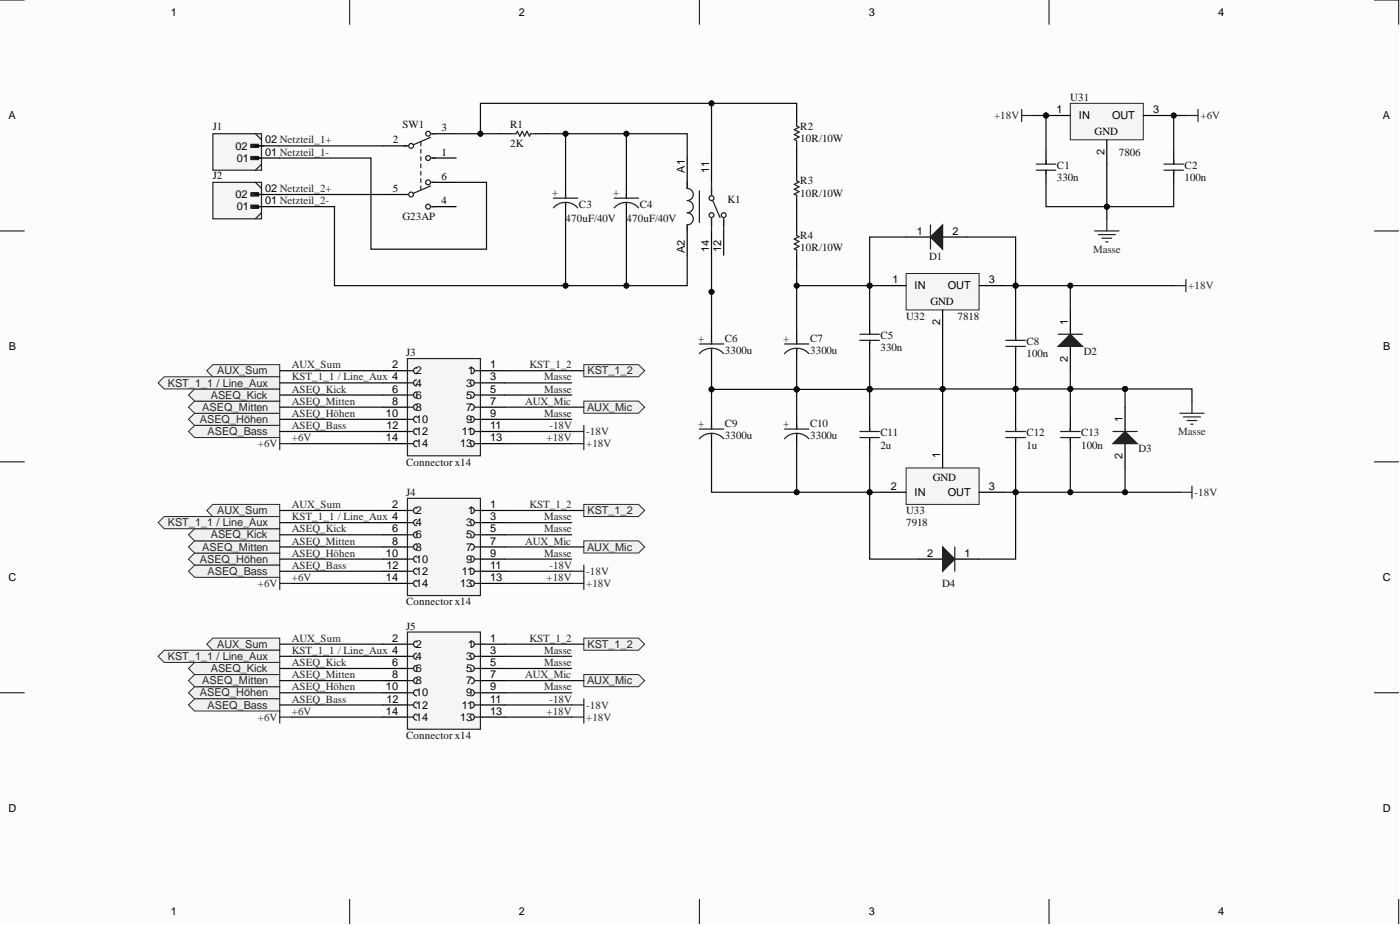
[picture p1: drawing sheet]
<svg xmlns="http://www.w3.org/2000/svg" width="292mm" height="193mm" viewBox="0 0 292 193" stroke-linecap="round" stroke-linejoin="round" font-family="sans-serif">
<defs><g id="words">
<g font-size="2.3">
<text x="35.6" y="3.3">1</text>
<text x="108.3" y="3.3">2</text>
<text x="181.3" y="3.3">3</text>
<text x="254.2" y="3.3">4</text>
<text x="220.4" y="23.6">1</text>
<text x="240.6" y="23.6">3</text>
<text x="1.8" y="24.9">A</text>
<text x="55.3" y="29.9">02 Netzteil_1+</text>
<text x="82" y="29.9">2</text>
<text x="92.1" y="27.4">3</text>
<text x="225.1" y="24.9">IN</text>
<text x="228.4" y="28.2">GND</text>
<text x="232" y="24.9">OUT</text>
<text x="288.5" y="24.9">A</text>
<text x="49.1" y="31.2">02</text>
<text x="49.4" y="33.7">01</text>
<text x="55.3" y="32.5">01 Netzteil_1-</text>
<text x="92.1" y="32.5">1</text>
<text x="230.4" y="32.4" transform="rotate(-90 230.4 32.4)">2</text>
<text x="49.1" y="41.3">02</text>
<text x="55.3" y="40.1">02 Netzteil_2+</text>
<text x="82" y="40.1">5</text>
<text x="92.1" y="37.5">6</text>
<text x="142.9" y="36" transform="rotate(-90 142.9 36)">A1</text>
<text x="147.9" y="36" transform="rotate(-90 147.9 36)">11</text>
<text x="49.4" y="43.9">01</text>
<text x="55.3" y="42.6">01 Netzteil_2-</text>
<text x="92.1" y="42.6">4</text>
<text x="142.9" y="52.8" transform="rotate(-90 142.9 52.8)">A2</text>
<text x="147.9" y="52.7" transform="rotate(-90 147.9 52.7)">14</text>
<text x="150.5" y="52.6" transform="rotate(-90 150.5 52.6)">12</text>
<text x="191.3" y="48.9">1</text>
<text x="198.7" y="48.9">2</text>
<text x="186.2" y="59.1">1</text>
<text x="206.3" y="59.1">3</text>
<text x="190.8" y="60.4">IN</text>
<text x="194.1" y="63.6">GND</text>
<text x="197.8" y="60.4">OUT</text>
<text x="196.2" y="67.9" transform="rotate(-90 196.2 67.9)">2</text>
<text x="222.8" y="67.7" transform="rotate(-90 222.8 67.7)">1</text>
<text x="1.9" y="73">B</text>
<text x="81.8" y="76.8">2</text>
<text x="102.3" y="76.8">1</text>
<text x="222.8" y="75.5" transform="rotate(-90 222.8 75.5)">2</text>
<text x="288.6" y="73">B</text>
<text x="81.8" y="81.9">6</text>
<text x="86.8" y="78.1">2</text>
<text x="86.8" y="80.6">4</text>
<text x="86.8" y="83.2">6</text>
<text x="97.3" y="80.6">3</text>
<text x="97.3" y="83.2">5</text>
<text x="97.6" y="78.1">1</text>
<text x="102.3" y="79.4">3</text>
<text x="102.3" y="81.9">5</text>
<text x="80.5" y="87">10</text>
<text x="80.6" y="89.5">12</text>
<text x="81.8" y="84.4">8</text>
<text x="86.8" y="85.7">8</text>
<text x="86.8" y="88.2">10</text>
<text x="97.3" y="85.7">7</text>
<text x="97.3" y="88.2">9</text>
<text x="102.3" y="84.4">7</text>
<text x="102.3" y="87">9</text>
<text x="102.3" y="89.5">11</text>
<text x="234.2" y="88" transform="rotate(-90 234.2 88)">1</text>
<text x="80.5" y="92">14</text>
<text x="86.8" y="90.8">12</text>
<text x="86.8" y="93.3">14</text>
<text x="96" y="93.3">13</text>
<text x="96.3" y="90.8">11</text>
<text x="102.3" y="92">13</text>
<text x="196.2" y="95.6" transform="rotate(-90 196.2 95.6)">1</text>
<text x="234.2" y="95.8" transform="rotate(-90 234.2 95.8)">2</text>
<text x="194.6" y="100.2">GND</text>
<text x="81.8" y="106">2</text>
<text x="86.8" y="107.3">2</text>
<text x="97.6" y="107.3">1</text>
<text x="102.3" y="106">1</text>
<text x="185.8" y="102.2">2</text>
<text x="190.8" y="103.5">IN</text>
<text x="197.8" y="103.5">OUT</text>
<text x="206.3" y="102.2">3</text>
<text x="81.8" y="111.1">6</text>
<text x="81.8" y="113.6">8</text>
<text x="86.8" y="109.8">4</text>
<text x="86.8" y="112.3">6</text>
<text x="97.3" y="109.8">3</text>
<text x="97.3" y="112.3">5</text>
<text x="102.3" y="108.5">3</text>
<text x="102.3" y="111.1">5</text>
<text x="102.3" y="113.6">7</text>
<text x="80.5" y="116.1">10</text>
<text x="80.6" y="118.7">12</text>
<text x="86.8" y="114.9">8</text>
<text x="86.8" y="117.4">10</text>
<text x="86.8" y="119.9">12</text>
<text x="96.3" y="119.9">11</text>
<text x="97.3" y="114.9">7</text>
<text x="97.3" y="117.4">9</text>
<text x="102.3" y="116.1">9</text>
<text x="102.3" y="118.7">11</text>
<text x="193.5" y="116.1">2</text>
<text x="201.2" y="116.1">1</text>
<text x="1.8" y="121.2">C</text>
<text x="80.5" y="121.2">14</text>
<text x="86.8" y="122.5">14</text>
<text x="96" y="122.5">13</text>
<text x="102.3" y="121.2">13</text>
<text x="288.5" y="121.2">C</text>
<text x="81.8" y="133.9">2</text>
<text x="86.8" y="135.1">2</text>
<text x="86.8" y="137.7">4</text>
<text x="97.3" y="137.7">3</text>
<text x="97.6" y="135.1">1</text>
<text x="102.3" y="133.9">1</text>
<text x="102.3" y="136.4">3</text>
<text x="81.8" y="138.9">6</text>
<text x="81.8" y="141.5">8</text>
<text x="86.8" y="140.2">6</text>
<text x="86.8" y="142.8">8</text>
<text x="97.3" y="140.2">5</text>
<text x="97.3" y="142.8">7</text>
<text x="102.3" y="138.9">5</text>
<text x="102.3" y="141.5">7</text>
<text x="80.5" y="144">10</text>
<text x="80.5" y="149.1">14</text>
<text x="80.6" y="146.6">12</text>
<text x="86.8" y="145.3">10</text>
<text x="86.8" y="147.8">12</text>
<text x="96.3" y="147.8">11</text>
<text x="97.3" y="145.3">9</text>
<text x="102.3" y="144">9</text>
<text x="102.3" y="146.6">11</text>
<text x="102.3" y="149.1">13</text>
<text x="86.8" y="150.4">14</text>
<text x="96" y="150.4">13</text>
<text x="1.8" y="169.4">D</text>
<text x="288.5" y="169.4">D</text>
<text x="35.6" y="190.9">1</text>
<text x="108.3" y="190.9">2</text>
<text x="181.3" y="190.9">3</text>
<text x="254.2" y="190.9">4</text>
</g>
<g font-size="2.3" fill="#0e0e0e">
<text x="223.3" y="21.1">U31</text>
<text x="44.4" y="27.1">J1</text>
<text x="84" y="26.6">SW1</text>
<text x="106.4" y="26.6">R1</text>
<text x="167" y="27.1">R2</text>
<text x="167" y="29.6">10R/10W</text>
<text x="106.4" y="30.7">2K</text>
<text x="220.5" y="35.3">C1</text>
<text x="233.5" y="32.5">7806</text>
<text x="247.2" y="35.3">C2</text>
<text x="44.4" y="37.3">J2</text>
<text x="115.2" y="40.8">+</text>
<text x="127.9" y="40.8">+</text>
<text x="167" y="38.5">R3</text>
<text x="167" y="41">10R/10W</text>
<text x="220.5" y="37.8">330n</text>
<text x="247.2" y="37.8">100n</text>
<text x="84" y="45.9">G23AP</text>
<text x="118" y="46.4">470uF/40V</text>
<text x="120.8" y="43.4">C3</text>
<text x="130.7" y="46.4">470uF/40V</text>
<text x="133.5" y="43.4">C4</text>
<text x="151.8" y="42.4">K1</text>
<text x="167" y="49.9">R4</text>
<text x="167" y="52.4">10R/10W</text>
<text x="193.9" y="54.3">D1</text>
<text x="145.7" y="71.3">+</text>
<text x="151.2" y="71.3">C6</text>
<text x="163.4" y="71.3">+</text>
<text x="169" y="71.3">C7</text>
<text x="183.7" y="70.7">C5</text>
<text x="189.1" y="66.7">U32</text>
<text x="199.8" y="66.7">7818</text>
<text x="84.8" y="74.3">J3</text>
<text x="151.2" y="73.8">3300u</text>
<text x="169" y="73.8">3300u</text>
<text x="183.7" y="73.3">330n</text>
<text x="214.2" y="72">C8</text>
<text x="214.2" y="74.5">100n</text>
<text x="226.1" y="74">D2</text>
<text x="145.7" y="89">+</text>
<text x="151.2" y="89">C9</text>
<text x="163.4" y="89">+</text>
<text x="169" y="89">C10</text>
<text x="151.2" y="91.5">3300u</text>
<text x="169" y="91.5">3300u</text>
<text x="183.7" y="91">C11</text>
<text x="183.7" y="93.6">2u</text>
<text x="214.2" y="91">C12</text>
<text x="214.2" y="93.6">1u</text>
<text x="225.6" y="91">C13</text>
<text x="225.6" y="93.6">100n</text>
<text x="237.5" y="94.3">D3</text>
<text x="84.8" y="97.1">Connector x14</text>
<text x="84.8" y="103.5">J4</text>
<text x="189.1" y="107.3">U33</text>
<text x="189.1" y="109.8">7918</text>
<text x="196.6" y="122.4">D4</text>
<text x="84.8" y="126.3">Connector x14</text>
<text x="84.8" y="131.3">J5</text>
<text x="84.8" y="154.2">Connector x14</text>
</g>
<g font-size="2.3" fill="#262626">
<text x="207.4" y="24.9">+18V</text>
<text x="250.5" y="24.9">+6V</text>
<text x="228.1" y="52.7">Masse</text>
<text x="247.9" y="60.4">+18V</text>
<text x="60.9" y="76.8">AUX_Sum</text>
<text x="110.5" y="76.8">KST_1_2</text>
<text x="35" y="80.6">KST_1_1 / Line_Aux</text>
<text x="44" y="83.2">ASEQ_Kick</text>
<text x="45.3" y="78.1">AUX_Sum</text>
<text x="60.9" y="81.9">ASEQ_Kick</text>
<text x="60.9" y="79.4">KST_1_1 / Line_Aux 4</text>
<text x="113.5" y="79.4">Masse</text>
<text x="113.5" y="81.9">Masse</text>
<text x="122.6" y="78.1">KST_1_2</text>
<text x="41.7" y="88.2">ASEQ_Höhen</text>
<text x="42.2" y="85.7">ASEQ_Mitten</text>
<text x="60.9" y="87">ASEQ_Höhen</text>
<text x="60.9" y="84.4">ASEQ_Mitten</text>
<text x="60.9" y="89.5">ASEQ_Bass</text>
<text x="109.5" y="84.4">AUX_Mic</text>
<text x="113.5" y="87">Masse</text>
<text x="114.6" y="89.5">-18V</text>
<text x="122.5" y="85.7">AUX_Mic</text>
<text x="43.3" y="90.8">ASEQ_Bass</text>
<text x="53.8" y="93.3">+6V</text>
<text x="60.9" y="92">+6V</text>
<text x="114" y="92">+18V</text>
<text x="122.3" y="93.3">+18V</text>
<text x="122.3" y="90.8">-18V</text>
<text x="245.8" y="90.8">Masse</text>
<text x="45.3" y="107.3">AUX_Sum</text>
<text x="60.9" y="106">AUX_Sum</text>
<text x="110.5" y="106">KST_1_2</text>
<text x="122.6" y="107.3">KST_1_2</text>
<text x="249.2" y="103.5">-18V</text>
<text x="35" y="109.8">KST_1_1 / Line_Aux</text>
<text x="44" y="112.3">ASEQ_Kick</text>
<text x="60.9" y="113.6">ASEQ_Mitten</text>
<text x="60.9" y="111.1">ASEQ_Kick</text>
<text x="60.9" y="108.5">KST_1_1 / Line_Aux 4</text>
<text x="109.5" y="113.6">AUX_Mic</text>
<text x="113.5" y="108.5">Masse</text>
<text x="113.5" y="111.1">Masse</text>
<text x="41.7" y="117.4">ASEQ_Höhen</text>
<text x="42.2" y="114.9">ASEQ_Mitten</text>
<text x="43.3" y="119.9">ASEQ_Bass</text>
<text x="60.9" y="116.1">ASEQ_Höhen</text>
<text x="60.9" y="118.7">ASEQ_Bass</text>
<text x="113.5" y="116.1">Masse</text>
<text x="114.6" y="118.7">-18V</text>
<text x="122.3" y="119.9">-18V</text>
<text x="122.5" y="114.9">AUX_Mic</text>
<text x="53.8" y="122.5">+6V</text>
<text x="60.9" y="121.2">+6V</text>
<text x="114" y="121.2">+18V</text>
<text x="122.3" y="122.5">+18V</text>
<text x="35" y="137.7">KST_1_1 / Line_Aux</text>
<text x="45.3" y="135.1">AUX_Sum</text>
<text x="60.9" y="133.9">AUX_Sum</text>
<text x="60.9" y="136.4">KST_1_1 / Line_Aux 4</text>
<text x="110.5" y="133.9">KST_1_2</text>
<text x="113.5" y="136.4">Masse</text>
<text x="122.6" y="135.1">KST_1_2</text>
<text x="42.2" y="142.8">ASEQ_Mitten</text>
<text x="44" y="140.2">ASEQ_Kick</text>
<text x="60.9" y="141.5">ASEQ_Mitten</text>
<text x="60.9" y="138.9">ASEQ_Kick</text>
<text x="109.5" y="141.5">AUX_Mic</text>
<text x="113.5" y="138.9">Masse</text>
<text x="122.5" y="142.8">AUX_Mic</text>
<text x="41.7" y="145.3">ASEQ_Höhen</text>
<text x="43.3" y="147.8">ASEQ_Bass</text>
<text x="60.9" y="144">ASEQ_Höhen</text>
<text x="60.9" y="146.6">ASEQ_Bass</text>
<text x="60.9" y="149.1">+6V</text>
<text x="113.5" y="144">Masse</text>
<text x="114" y="149.1">+18V</text>
<text x="114.6" y="146.6">-18V</text>
<text x="122.3" y="147.8">-18V</text>
<text x="53.8" y="150.4">+6V</text>
<text x="122.3" y="150.4">+18V</text>
</g>
</g></defs>
<g fill="#fcfcfc">
<path d="M0 0h291.8v192.7h-291.8z" fill-rule="evenodd"/>
<path d="M5.1 5.1h281.7v182.5h-281.7z" fill-rule="evenodd"/>
</g>
<g fill="none" stroke="#000" stroke-width=".21">
<path d="M0 0h5.1M73 0v5.1M145.9 0v5.1M218.9 0v5.1M286.8 0h5v5.1M0 48.2h5.1M286.8 48.2h5M0 96.4h5.1M286.8 96.4h5M0 144.5h5.1M286.8 144.5h5M73 187.6v5.1"/>
<path d="M145.9 187.6v5.1M218.9 187.6v5.1M291.8 187.6v5.1"/>
</g>
<path d="M244.9 59.6h2.5M247.4 58.3v2.6M246.2 86.2h5M246.9 87h3.6M247.7 87.7h2M248.4 88.5h.5M248.7 83.7v2.5M246.2 102.7h2.5M248.7 101.4v2.6" fill="none" stroke="#262626" stroke-width=".25"/>
<path d="M181.4 67.2v2.5M181.4 71v2.5M211.9 68.5v2.5M211.9 72.3v2.5M181.4 87.5v2.5M181.4 91.3v2.5M211.9 87.5v2.5M211.9 91.3v2.5" fill="none" stroke="#000" stroke-width=".25"/>
<g fill="none" stroke="#1c1c1c" stroke-width=".25">
<path d="M179.4 69.7h4.1M179.4 71h4.1M181.4 69v.7M181.4 71v.8M209.9 71h4M209.9 72.3h4M211.9 70.2v.8M211.9 72.3v.7M179.4 91.3h4.1M179.4 90h4.1M181.4 89.3v.7M181.4 91.3v.7"/>
<path d="M209.9 91.3h4M209.9 90h4M211.9 89.3v.7M211.9 91.3v.7"/>
</g>
<path d="M189.1 57.1h15.2v7.6h-15.2z" fill-rule="evenodd" fill="#f5f5f5"/>
<path d="M189.1 57.1h15.2v7.6h-15.2z" fill="none" stroke="#262626" stroke-width=".21"/>
<path d="M184 59.6h5.1M204.3 59.6h5.1M196.7 64.7v5" fill="none" stroke="#000" stroke-width=".25"/>
<path d="M189.1 97.6h15.2v7.6h-15.2z" fill-rule="evenodd" fill="#f5f5f5"/>
<path d="M189.1 97.6h15.2v7.6h-15.2z" fill="none" stroke="#262626" stroke-width=".21"/>
<path d="M189.1 49.4h5M196.7 49.4h5M196.7 92.6v5M184 102.7h5.1M204.3 102.7h5.1" fill="none" stroke="#000" stroke-width=".25"/>
<path d="M194.1 49.4l2.6-2.5v5.1z" fill="#1c1c1c"/>
<path d="M194.1 49.4l2.6-2.5v5.1zM194.1 46.9v5.1" fill="none" stroke="#1c1c1c" stroke-width=".25"/>
<path d="M223.3 64.7v5M223.3 72.3v5" fill="none" stroke="#000" stroke-width=".25"/>
<path d="M220.8 72.3l2.5-2.6 2.6 2.6z" fill="#1c1c1c"/>
<path d="M220.8 72.3l2.5-2.6 2.6 2.6zM220.8 69.7h5.1M221.3 90h4M221.3 91.3h4M223.3 89.3v.7M223.3 91.3v.7" fill="none" stroke="#1c1c1c" stroke-width=".25"/>
<path d="M223.3 87.5v2.5M223.3 91.3v2.5M234.7 84.9v5.1M234.7 92.6v5" fill="none" stroke="#000" stroke-width=".25"/>
<path d="M232.2 92.6l2.5-2.6 2.6 2.6z" fill="#1c1c1c"/>
<path d="M232.2 92.6l2.5-2.6 2.6 2.6zM232.2 90h5.1" fill="none" stroke="#1c1c1c" stroke-width=".25"/>
<path d="M191.6 116.6h5.1M199.2 116.6h5.1" fill="none" stroke="#000" stroke-width=".25"/>
<path d="M196.7 114.1l2.5 2.5-2.5 2.6z" fill="#1c1c1c"/>
<g fill="none" stroke="#1c1c1c" stroke-width=".25">
<path d="M143.4 38v1.3a1.27 1.27 0 0 1 1.2 1.3 1.27 1.27 0 0 1-1.2 1.2 1.27 1.27 0 0 1 1.2 1.3 1.27 1.27 0 0 1-1.2 1.3 1.27 1.27 0 0 1 1.2 1.2 1.27 1.27 0 0 1-1.2 1.3v1.3M145.9 39.8v6.6M148.5 38v2.6M166.2 25.3v1l.5 .3-1 .5 1 .5-1 .5 1 .5-1 .5 .5 .2v1.1M166.2 36.7v1l.5 .3-1 .5 1 .5-1 .5 1 .5-1 .5 .5 .2v1.1M148.5 45.6v2.6M148.7 41.8l1.5 3.6M151 45.6v2.6M166.2 48.1v1l.5 .3-1 .5 1 .5-1 .5 1 .5-1 .5 .5 .3v1M145.9 91.5a3.4 3.4 0 0 1 5.1 0M145.9 89.5h5.1M148.5 88.7v.8"/>
<path d="M148.5 90.5v.5M163.7 91.5a3.4 3.4 0 0 1 5.1 0M163.7 89.5h5.1M166.2 88.7v.8M166.2 90.5v.5M196.7 114.1l2.5 2.5-2.5 2.6zM199.2 114.1v5.1"/>
<circle cx="148.5" cy="41.3" r=".51"/>
<circle cx="148.5" cy="44.9" r=".51"/>
<circle cx="151" cy="44.9" r=".51"/>
</g>
<g fill="none" stroke="#000" stroke-width=".25">
<path d="M143.4 33v5M148.5 33v5M166.2 22.8v2.6M166.2 30.4v2.6M166.2 34.2v2.6M143.4 48.2v5.1M148.5 48.2v5.1M151 48.2v5.1M166.2 41.8v2.6M166.2 45.6v2.6M166.2 53.3v2.5M148.5 87.5v2"/>
<path d="M148.5 90.5v2.1M166.2 87.5v2M166.2 90.5v2.1"/>
</g>
<path d="M44.4 27.9h10.2v7.6h-10.2z" fill-rule="evenodd" fill="#f5f5f5"/>
<path d="M44.4 27.9h10.2v7.6h-10.2z" fill="none" stroke="#262626" stroke-width=".25"/>
<path d="M52.3 32.7h1.6v.6h-1.6z" fill-rule="evenodd" fill="#1c1c1c"/>
<path d="M52.3 32.7h1.6v.6h-1.6z" fill="none" stroke="#1c1c1c" stroke-width=".25"/>
<path d="M52.3 30.1h1.6v.7h-1.6z" fill-rule="evenodd" fill="#1c1c1c"/>
<g fill="none" stroke="#1c1c1c" stroke-width=".25">
<path d="M52.3 30.1h1.6v.7h-1.6zM52.7 33h1.9M53.2 30.4h1.9M53.3 27.9l1.3 1.3M54.6 34.2l-1.3 1.3M145.9 73.8a3.4 3.4 0 0 1 5.1 0M145.9 71.8h5.1M148.5 71v.8M148.5 72.8v.5M163.7 73.8a3.4 3.4 0 0 1 5.1 0M163.7 71.8h5.1M166.2 71v.8"/>
<path d="M166.2 72.8v.5"/>
</g>
<path d="M53.3 33h5.1M53.3 30.4h5.1M148.5 69.7v2.1M148.5 72.8v2M166.2 69.7v2.1M166.2 72.8v2" fill="none" stroke="#000" stroke-width=".25"/>
<path d="M44.4 38h10.2v7.6h-10.2z" fill-rule="evenodd" fill="#f5f5f5"/>
<path d="M44.4 38h10.2v7.6h-10.2z" fill="none" stroke="#262626" stroke-width=".25"/>
<path d="M52.3 42.8h1.6v.6h-1.6z" fill-rule="evenodd" fill="#1c1c1c"/>
<path d="M52.3 42.8h1.6v.6h-1.6z" fill="none" stroke="#1c1c1c" stroke-width=".25"/>
<path d="M52.3 40.3h1.6v.6h-1.6z" fill-rule="evenodd" fill="#1c1c1c"/>
<g fill="none" stroke="#1c1c1c" stroke-width=".25">
<path d="M53.3 38l1.3 1.3M84.3 30.4h.7M87.8 29.7v.7M87.8 31.2v.8M87.8 32.7v.8M87.8 34.2v.8M87.8 35.8v.7M87.8 37.3v.7M87.8 38.8v.8M89.8 28.7l-3.5 1.5M89.8 38.8l-3.5 1.5M90.1 27.9h.7"/>
<path d="M90.1 33h.7M90.1 38h.7M216.2 34.2h4.1M216.2 35.5h4.1M218.2 33.5v.7M218.2 35.5v.8M242.9 34.2h4M242.9 35.5h4M244.9 33.5v.7M244.9 35.5v.8M52.3 40.3h1.6v.6h-1.6zM52.7 43.1h1.9"/>
<path d="M53.2 40.6h1.9M54.6 44.4l-1.3 1.2M84.3 40.6h.7M90.1 43.1h.7"/>
<circle cx="85.8" cy="30.4" r=".51"/>
<circle cx="89.3" cy="27.9" r=".51"/>
<circle cx="89.3" cy="33" r=".51"/>
<circle cx="89.3" cy="38" r=".51"/>
<circle cx="85.8" cy="40.6" r=".51"/>
<circle cx="89.3" cy="43.1" r=".51"/>
</g>
<path d="M79.9 30.4h5.1M90.1 27.9h5.1M90.1 33h5.1M90.1 38h5.1M218.2 31.7v2.5M218.2 35.5v2.5M244.9 31.7v2.5M244.9 35.5v2.5M53.3 43.1h5.1M53.3 40.6h5.1M79.9 40.6h5.1M90.1 43.1h5.1" fill="none" stroke="#000" stroke-width=".25"/>
<path d="M213.2 22.8v2.6M213.2 24.1h2.5M247.4 24.1h2.6M250 22.8v2.6M228.4 48.2h5.1M229.2 48.9h3.5M229.9 49.7h2M230.7 50.5h.5M230.9 45.6v2.6" fill="none" stroke="#262626" stroke-width=".25"/>
<circle cx="218.2" cy="24.1" r=".51" fill="#0e0e0e"/>
<circle cx="218.2" cy="24.1" r=".51" fill="none" stroke="#0e0e0e" stroke-width=".21"/>
<path d="M223.3 21.6h15.2v7.6h-15.2z" fill-rule="evenodd" fill="#f5f5f5"/>
<path d="M223.3 21.6h15.2v7.6h-15.2z" fill="none" stroke="#262626" stroke-width=".21"/>
<path d="M218.2 24.1h5.1" fill="none" stroke="#000" stroke-width=".25"/>
<circle cx="218.2" cy="24.1" r=".51" fill="#0e0e0e"/>
<circle cx="218.2" cy="24.1" r=".51" fill="none" stroke="#0e0e0e" stroke-width=".21"/>
<path d="M230.9 29.2v5M238.5 24.1h5.1" fill="none" stroke="#000" stroke-width=".25"/>
<path d="M121.8 83.7h11.4l1.3 1.2-1.3 1.3h-11.4z" fill-rule="evenodd" fill="#f0f0f0"/>
<path d="M121.8 83.7h11.4l1.3 1.2-1.3 1.3h-11.4z" fill="none" stroke="#262626" stroke-width=".21"/>
<path d="M85 74.8h15.2v20.3h-15.2z" fill-rule="evenodd" fill="#f5f5f5"/>
<path d="M85 74.8h15.2v20.3h-15.2zM58.4 91.3v2.5M58.4 92.6h2.5M119.3 92.6h2.5M119.3 90h2.5M121.8 88.7v5.1" fill="none" stroke="#262626" stroke-width=".25"/>
<g fill="none" stroke="#1c1c1c" stroke-width=".25">
<path d="M85 77.3h1.3M85 79.9h1.3M86.9 76.7a.63 .63 0 0 0-.6 .6 .63 .63 0 0 0 .6 .7M86.9 79.2a.63 .63 0 0 0-.6 .7 .63 .63 0 0 0 .6 .6M98.3 79.2a.63 .63 0 0 1 .7 .7 .63 .63 0 0 1-.7 .6M98.3 76.7a.63 .63 0 0 1 .7 .6 .63 .63 0 0 1-.7 .7M99 77.3h1.2M99 79.9h1.2M85 82.4h1.3M85 84.9h1.3M85 87.5h1.3M85 90h1.3"/>
<path d="M85 92.6h1.3M86.9 81.8a.63 .63 0 0 0-.6 .6 .63 .63 0 0 0 .6 .6M86.9 84.3a.63 .63 0 0 0-.6 .6 .63 .63 0 0 0 .6 .7M86.9 86.8a.63 .63 0 0 0-.6 .7 .63 .63 0 0 0 .6 .6M86.9 89.4a.63 .63 0 0 0-.6 .6 .63 .63 0 0 0 .6 .6M86.9 91.9a.63 .63 0 0 0-.6 .7 .63 .63 0 0 0 .6 .6M98.3 91.9a.63 .63 0 0 1 .7 .7 .63 .63 0 0 1-.7 .6M98.3 89.4a.63 .63 0 0 1 .7 .6 .63 .63 0 0 1-.7 .6M98.3 86.8a.63 .63 0 0 1 .7 .7 .63 .63 0 0 1-.7 .6M98.3 84.3a.63 .63 0 0 1 .7 .6 .63 .63 0 0 1-.7 .7M98.3 81.8a.63 .63 0 0 1 .7 .6 .63 .63 0 0 1-.7 .6M99 82.4h1.2"/>
<path d="M99 84.9h1.2M99 87.5h1.2M99 90h1.2M99 92.6h1.2"/>
</g>
<g fill="none" stroke="#000" stroke-width=".25">
<path d="M79.9 77.3h5.1M79.9 79.9h5.1M100.2 77.3h5.1M100.2 79.9h5.1M79.9 82.4h5.1M79.9 84.9h5.1M79.9 87.5h5.1M79.9 90h5.1M79.9 92.6h5.1M100.2 82.4h5.1M100.2 84.9h5.1M100.2 87.5h5.1"/>
<path d="M100.2 90h5.1M100.2 92.6h5.1"/>
</g>
<path d="M43.1 77.3l1.3-1.2h14v2.5h-14z" fill-rule="evenodd" fill="#f0f0f0"/>
<path d="M43.1 77.3l1.3-1.2h14v2.5h-14z" fill="none" stroke="#262626" stroke-width=".21"/>
<path d="M39.3 87.5l1.3-1.3h17.8v2.5h-17.8z" fill-rule="evenodd" fill="#f0f0f0"/>
<path d="M39.3 87.5l1.3-1.3h17.8v2.5h-17.8z" fill="none" stroke="#262626" stroke-width=".21"/>
<path d="M39.3 84.9l1.3-1.2h17.8v2.5h-17.8z" fill-rule="evenodd" fill="#f0f0f0"/>
<path d="M39.3 84.9l1.3-1.2h17.8v2.5h-17.8z" fill="none" stroke="#262626" stroke-width=".21"/>
<path d="M39.3 82.4l1.3-1.3h17.8v2.6h-17.8z" fill-rule="evenodd" fill="#f0f0f0"/>
<path d="M39.3 82.4l1.3-1.3h17.8v2.6h-17.8z" fill="none" stroke="#262626" stroke-width=".21"/>
<path d="M39.3 90l1.3-1.3h17.8v2.6h-17.8z" fill-rule="evenodd" fill="#f0f0f0"/>
<path d="M39.3 90l1.3-1.3h17.8v2.6h-17.8z" fill="none" stroke="#262626" stroke-width=".21"/>
<path d="M33 79.9l1.3-1.3h24.1v2.5h-24.1z" fill-rule="evenodd" fill="#f0f0f0"/>
<path d="M33 79.9l1.3-1.3h24.1v2.5h-24.1z" fill="none" stroke="#262626" stroke-width=".21"/>
<path d="M121.8 112.8h11.4l1.3 1.3-1.3 1.3h-11.4z" fill-rule="evenodd" fill="#f0f0f0"/>
<path d="M121.8 112.8h11.4l1.3 1.3-1.3 1.3h-11.4z" fill="none" stroke="#262626" stroke-width=".21"/>
<path d="M85 104h15.2v20.2h-15.2z" fill-rule="evenodd" fill="#f5f5f5"/>
<path d="M85 104h15.2v20.2h-15.2zM119.3 119.2h2.5M121.8 117.9v5.1M58.4 120.4v2.6M58.4 121.7h2.5M119.3 121.7h2.5" fill="none" stroke="#262626" stroke-width=".25"/>
<g fill="none" stroke="#1c1c1c" stroke-width=".25">
<path d="M85 106.5h1.3M85 109h1.3M85 111.6h1.3M85 114.1h1.3M85 116.6h1.3M85 119.2h1.3M86.9 105.9a.63 .63 0 0 0-.6 .6 .63 .63 0 0 0 .6 .6M86.9 108.4a.63 .63 0 0 0-.6 .6 .63 .63 0 0 0 .6 .7M86.9 110.9a.63 .63 0 0 0-.6 .7 .63 .63 0 0 0 .6 .6M86.9 113.5a.63 .63 0 0 0-.6 .6 .63 .63 0 0 0 .6 .6M86.9 116a.63 .63 0 0 0-.6 .6 .63 .63 0 0 0 .6 .7M86.9 118.5a.63 .63 0 0 0-.6 .7 .63 .63 0 0 0 .6 .6"/>
<path d="M98.3 118.5a.63 .63 0 0 1 .7 .7 .63 .63 0 0 1-.7 .6M98.3 116a.63 .63 0 0 1 .7 .6 .63 .63 0 0 1-.7 .7M98.3 113.5a.63 .63 0 0 1 .7 .6 .63 .63 0 0 1-.7 .6M98.3 110.9a.63 .63 0 0 1 .7 .7 .63 .63 0 0 1-.7 .6M98.3 108.4a.63 .63 0 0 1 .7 .6 .63 .63 0 0 1-.7 .7M98.3 105.9a.63 .63 0 0 1 .7 .6 .63 .63 0 0 1-.7 .6M99 106.5h1.2M99 109h1.2M99 111.6h1.2M99 114.1h1.2M99 116.6h1.2M99 119.2h1.2"/>
<path d="M85 121.7h1.3M86.9 121.1a.63 .63 0 0 0-.6 .6 .63 .63 0 0 0 .6 .6M98.3 121.1a.63 .63 0 0 1 .7 .6 .63 .63 0 0 1-.7 .6M99 121.7h1.2"/>
</g>
<g fill="none" stroke="#000" stroke-width=".25">
<path d="M79.9 106.5h5.1M79.9 109h5.1M79.9 111.6h5.1M79.9 114.1h5.1M79.9 116.6h5.1M79.9 119.2h5.1M100.2 106.5h5.1M100.2 109h5.1M100.2 111.6h5.1M100.2 114.1h5.1M100.2 116.6h5.1M100.2 119.2h5.1"/>
<path d="M79.9 121.7h5.1M100.2 121.7h5.1"/>
</g>
<path d="M43.1 106.5l1.3-1.3h14v2.6h-14z" fill-rule="evenodd" fill="#f0f0f0"/>
<path d="M43.1 106.5l1.3-1.3h14v2.6h-14z" fill="none" stroke="#262626" stroke-width=".21"/>
<path d="M39.3 116.6l1.3-1.2h17.8v2.5h-17.8z" fill-rule="evenodd" fill="#f0f0f0"/>
<path d="M39.3 116.6l1.3-1.2h17.8v2.5h-17.8z" fill="none" stroke="#262626" stroke-width=".21"/>
<path d="M39.3 114.1l1.3-1.3h17.8v2.6h-17.8z" fill-rule="evenodd" fill="#f0f0f0"/>
<path d="M39.3 114.1l1.3-1.3h17.8v2.6h-17.8z" fill="none" stroke="#262626" stroke-width=".21"/>
<path d="M39.3 111.6l1.3-1.3h17.8v2.5h-17.8z" fill-rule="evenodd" fill="#f0f0f0"/>
<path d="M39.3 111.6l1.3-1.3h17.8v2.5h-17.8z" fill="none" stroke="#262626" stroke-width=".21"/>
<path d="M39.3 119.2l1.3-1.3h17.8v2.5h-17.8z" fill-rule="evenodd" fill="#f0f0f0"/>
<path d="M39.3 119.2l1.3-1.3h17.8v2.5h-17.8z" fill="none" stroke="#262626" stroke-width=".21"/>
<path d="M33 109l1.3-1.2h24.1v2.5h-24.1z" fill-rule="evenodd" fill="#f0f0f0"/>
<path d="M33 109l1.3-1.2h24.1v2.5h-24.1z" fill="none" stroke="#262626" stroke-width=".21"/>
<path d="M121.8 140.7h11.4l1.3 1.3-1.3 1.3h-11.4z" fill-rule="evenodd" fill="#f0f0f0"/>
<path d="M121.8 140.7h11.4l1.3 1.3-1.3 1.3h-11.4z" fill="none" stroke="#262626" stroke-width=".21"/>
<path d="M85 131.8h15.2v20.3h-15.2z" fill-rule="evenodd" fill="#f5f5f5"/>
<path d="M85 131.8h15.2v20.3h-15.2zM58.4 148.3v2.6M58.4 149.6h2.5M119.3 149.6h2.5M119.3 147.1h2.5M121.8 145.8v5.1" fill="none" stroke="#262626" stroke-width=".25"/>
<g fill="none" stroke="#1c1c1c" stroke-width=".25">
<path d="M85 134.4h1.3M85 136.9h1.3M85 139.5h1.3M86.9 133.8a.63 .63 0 0 0-.6 .6 .63 .63 0 0 0 .6 .6M86.9 136.3a.63 .63 0 0 0-.6 .6 .63 .63 0 0 0 .6 .7M86.9 138.8a.63 .63 0 0 0-.6 .7 .63 .63 0 0 0 .6 .6M98.3 138.8a.63 .63 0 0 1 .7 .7 .63 .63 0 0 1-.7 .6M98.3 136.3a.63 .63 0 0 1 .7 .6 .63 .63 0 0 1-.7 .7M98.3 133.8a.63 .63 0 0 1 .7 .6 .63 .63 0 0 1-.7 .6M99 134.4h1.2M99 136.9h1.2M99 139.5h1.2"/>
<path d="M85 142h1.3M85 144.5h1.3M85 147.1h1.3M85 149.6h1.3M86.9 141.4a.63 .63 0 0 0-.6 .6 .63 .63 0 0 0 .6 .6M86.9 143.9a.63 .63 0 0 0-.6 .6 .63 .63 0 0 0 .6 .7M86.9 146.4a.63 .63 0 0 0-.6 .7 .63 .63 0 0 0 .6 .6M86.9 149a.63 .63 0 0 0-.6 .6 .63 .63 0 0 0 .6 .6M98.3 149a.63 .63 0 0 1 .7 .6 .63 .63 0 0 1-.7 .6M98.3 146.4a.63 .63 0 0 1 .7 .7 .63 .63 0 0 1-.7 .6M98.3 143.9a.63 .63 0 0 1 .7 .6 .63 .63 0 0 1-.7 .7M98.3 141.4a.63 .63 0 0 1 .7 .6 .63 .63 0 0 1-.7 .6"/>
<path d="M99 142h1.2M99 144.5h1.2M99 147.1h1.2M99 149.6h1.2"/>
</g>
<g fill="none" stroke="#000" stroke-width=".25">
<path d="M79.9 134.4h5.1M79.9 136.9h5.1M79.9 139.5h5.1M100.2 134.4h5.1M100.2 136.9h5.1M100.2 139.5h5.1M79.9 142h5.1M79.9 144.5h5.1M79.9 147.1h5.1M79.9 149.6h5.1M100.2 142h5.1M100.2 144.5h5.1"/>
<path d="M100.2 147.1h5.1M100.2 149.6h5.1"/>
</g>
<path d="M43.1 134.4l1.3-1.3h14v2.6h-14z" fill-rule="evenodd" fill="#f0f0f0"/>
<path d="M43.1 134.4l1.3-1.3h14v2.6h-14z" fill="none" stroke="#262626" stroke-width=".21"/>
<path d="M39.3 144.5l1.3-1.2h17.8v2.5h-17.8z" fill-rule="evenodd" fill="#f0f0f0"/>
<path d="M39.3 144.5l1.3-1.2h17.8v2.5h-17.8z" fill="none" stroke="#262626" stroke-width=".21"/>
<path d="M39.3 142l1.3-1.3h17.8v2.6h-17.8z" fill-rule="evenodd" fill="#f0f0f0"/>
<path d="M39.3 142l1.3-1.3h17.8v2.6h-17.8z" fill="none" stroke="#262626" stroke-width=".21"/>
<path d="M39.3 139.5l1.3-1.3h17.8v2.5h-17.8z" fill-rule="evenodd" fill="#f0f0f0"/>
<path d="M39.3 139.5l1.3-1.3h17.8v2.5h-17.8z" fill="none" stroke="#262626" stroke-width=".21"/>
<path d="M39.3 147.1l1.3-1.3h17.8v2.5h-17.8z" fill-rule="evenodd" fill="#f0f0f0"/>
<path d="M39.3 147.1l1.3-1.3h17.8v2.5h-17.8z" fill="none" stroke="#262626" stroke-width=".21"/>
<path d="M33 136.9l1.3-1.2h24.1v2.5h-24.1z" fill-rule="evenodd" fill="#f0f0f0"/>
<path d="M33 136.9l1.3-1.2h24.1v2.5h-24.1z" fill="none" stroke="#262626" stroke-width=".21"/>
<path d="M121.8 76.1h11.4l1.3 1.2-1.3 1.3h-11.4z" fill-rule="evenodd" fill="#f0f0f0"/>
<path d="M121.8 76.1h11.4l1.3 1.2-1.3 1.3h-11.4z" fill="none" stroke="#262626" stroke-width=".21"/>
<path d="M121.8 105.2h11.4l1.3 1.3-1.3 1.3h-11.4z" fill-rule="evenodd" fill="#f0f0f0"/>
<path d="M121.8 105.2h11.4l1.3 1.3-1.3 1.3h-11.4z" fill="none" stroke="#262626" stroke-width=".21"/>
<path d="M121.8 133.1h11.4l1.3 1.3-1.3 1.3h-11.4z" fill-rule="evenodd" fill="#f0f0f0"/>
<path d="M121.8 133.1h11.4l1.3 1.3-1.3 1.3h-11.4z" fill="none" stroke="#262626" stroke-width=".21"/>
<path d="M104 27.9h2.6M111.7 27.9h2.5M118 39.3v2M130.7 39.3v2M118 42.4v2M130.7 42.4v2" fill="none" stroke="#000" stroke-width=".25"/>
<path d="M106.7 27.9h1l.2-.5 .5 1 .6-1 .5 1 .5-1 .5 1 .2-.5h1M115.5 43.4a3.4 3.4 0 0 1 5 0M115.5 41.3h5M118 40.6v.7M118 42.4v.5M128.2 43.4a3.4 3.4 0 0 1 5 0M128.2 41.3h5M130.7 40.6v.7M130.7 42.4v.5" fill="none" stroke="#1c1c1c" stroke-width=".25"/>
<path d="M234.7 81.1v3.8" fill="none" stroke="#0e0e0e" stroke-width=".25"/>
<circle cx="234.7" cy="81.1" r=".51" fill="#0e0e0e"/>
<circle cx="234.7" cy="81.1" r=".51" fill="none" stroke="#0e0e0e" stroke-width=".21"/>
<g fill="none" stroke="#0e0e0e" stroke-width=".25">
<path d="M58.4 43.1h11.4v16.5h73.6v-6.3M58.4 79.9h21.5M58.4 77.3h21.5M58.4 90h21.5M58.4 87.5h21.5M58.4 84.9h21.5M58.4 82.4h21.5M58.4 119.2h21.5M58.4 116.6h21.5M58.4 114.1h21.5M58.4 111.6h21.5M58.4 109h21.5"/>
<path d="M58.4 106.5h21.5M58.4 139.5h21.5M58.4 136.9h21.5M58.4 134.4h21.5M58.4 147.1h21.5M58.4 144.5h21.5M58.4 142h21.5"/>
</g>
<circle cx="130.7" cy="59.6" r=".51" fill="#0e0e0e"/>
<circle cx="130.7" cy="59.6" r=".51" fill="none" stroke="#0e0e0e" stroke-width=".21"/>
<circle cx="118" cy="59.6" r=".51" fill="#0e0e0e"/>
<circle cx="118" cy="59.6" r=".51" fill="none" stroke="#0e0e0e" stroke-width=".21"/>
<path d="M58.4 33h19v19h24.1v-14h-6.3M58.4 30.4h21.5M95.2 27.9h5M58.4 40.6h21.5M60.9 92.6h19M60.9 121.7h19M60.9 149.6h19" fill="none" stroke="#0e0e0e" stroke-width=".25"/>
<circle cx="100.2" cy="27.9" r=".51" fill="#0e0e0e"/>
<circle cx="100.2" cy="27.9" r=".51" fill="none" stroke="#0e0e0e" stroke-width=".21"/>
<path d="M166.2 22.8v-1.2h-66v6.3h3.8" fill="none" stroke="#0e0e0e" stroke-width=".25"/>
<circle cx="100.2" cy="27.9" r=".51" fill="#0e0e0e"/>
<circle cx="100.2" cy="27.9" r=".51" fill="none" stroke="#0e0e0e" stroke-width=".21"/>
<circle cx="148.5" cy="21.6" r=".51" fill="#0e0e0e"/>
<circle cx="148.5" cy="21.6" r=".51" fill="none" stroke="#0e0e0e" stroke-width=".21"/>
<g fill="none" stroke="#0e0e0e" stroke-width=".25">
<path d="M114.2 27.9h29.2v5.1M105.3 79.9h14M105.3 77.3h16.5M105.3 92.6h14M105.3 90h14M105.3 87.5h14M105.3 84.9h16.5M105.3 82.4h14M105.3 119.2h14M105.3 116.6h14M105.3 114.1h16.5M105.3 111.6h14"/>
<path d="M105.3 109h14M105.3 106.5h16.5M105.3 139.5h14M105.3 136.9h14M105.3 134.4h16.5M105.3 121.7h14M105.3 149.6h14M105.3 147.1h14M105.3 144.5h14M105.3 142h16.5"/>
</g>
<circle cx="118" cy="27.9" r=".51" fill="#0e0e0e"/>
<circle cx="118" cy="27.9" r=".51" fill="none" stroke="#0e0e0e" stroke-width=".21"/>
<circle cx="130.7" cy="27.9" r=".51" fill="#0e0e0e"/>
<circle cx="130.7" cy="27.9" r=".51" fill="none" stroke="#0e0e0e" stroke-width=".21"/>
<path d="M148.5 92.6v10.1h17.7" fill="none" stroke="#0e0e0e" stroke-width=".25"/>
<circle cx="166.2" cy="102.7" r=".51" fill="#0e0e0e"/>
<circle cx="166.2" cy="102.7" r=".51" fill="none" stroke="#0e0e0e" stroke-width=".21"/>
<path d="M148.5 74.8v6.4h17.7" fill="none" stroke="#0e0e0e" stroke-width=".25"/>
<circle cx="166.2" cy="81.2" r=".51" fill="#0e0e0e"/>
<circle cx="166.2" cy="81.2" r=".51" fill="none" stroke="#0e0e0e" stroke-width=".21"/>
<circle cx="148.5" cy="81.2" r=".51" fill="#0e0e0e"/>
<circle cx="148.5" cy="81.2" r=".51" fill="none" stroke="#0e0e0e" stroke-width=".21"/>
<path d="M148.5 60.9v8.8" fill="none" stroke="#0e0e0e" stroke-width=".25"/>
<circle cx="148.5" cy="60.9" r=".51" fill="#0e0e0e"/>
<circle cx="148.5" cy="60.9" r=".51" fill="none" stroke="#0e0e0e" stroke-width=".21"/>
<path d="M166.2 92.6v10.1h15.2" fill="none" stroke="#0e0e0e" stroke-width=".25"/>
<circle cx="166.2" cy="102.7" r=".51" fill="#0e0e0e"/>
<circle cx="166.2" cy="102.7" r=".51" fill="none" stroke="#0e0e0e" stroke-width=".21"/>
<circle cx="181.4" cy="102.7" r=".51" fill="#0e0e0e"/>
<circle cx="181.4" cy="102.7" r=".51" fill="none" stroke="#0e0e0e" stroke-width=".21"/>
<path d="M166.2 81.2h15.2" fill="none" stroke="#0e0e0e" stroke-width=".25"/>
<circle cx="166.2" cy="81.2" r=".51" fill="#0e0e0e"/>
<circle cx="166.2" cy="81.2" r=".51" fill="none" stroke="#0e0e0e" stroke-width=".21"/>
<circle cx="181.4" cy="81.2" r=".51" fill="#0e0e0e"/>
<circle cx="181.4" cy="81.2" r=".51" fill="none" stroke="#0e0e0e" stroke-width=".21"/>
<path d="M166.2 59.6h17.8" fill="none" stroke="#0e0e0e" stroke-width=".25"/>
<circle cx="181.4" cy="59.6" r=".51" fill="#0e0e0e"/>
<circle cx="181.4" cy="59.6" r=".51" fill="none" stroke="#0e0e0e" stroke-width=".21"/>
<circle cx="166.2" cy="59.6" r=".51" fill="#0e0e0e"/>
<circle cx="166.2" cy="59.6" r=".51" fill="none" stroke="#0e0e0e" stroke-width=".21"/>
<path d="M181.4 102.7v13.9h10.2" fill="none" stroke="#0e0e0e" stroke-width=".25"/>
<circle cx="181.4" cy="102.7" r=".51" fill="#0e0e0e"/>
<circle cx="181.4" cy="102.7" r=".51" fill="none" stroke="#0e0e0e" stroke-width=".21"/>
<path d="M181.4 93.8v8.9h2.6" fill="none" stroke="#0e0e0e" stroke-width=".25"/>
<circle cx="181.4" cy="102.7" r=".51" fill="#0e0e0e"/>
<circle cx="181.4" cy="102.7" r=".51" fill="none" stroke="#0e0e0e" stroke-width=".21"/>
<path d="M196.7 81.1l-15.3 .1" fill="none" stroke="#0e0e0e" stroke-width=".25"/>
<circle cx="181.4" cy="81.2" r=".51" fill="#0e0e0e"/>
<circle cx="181.4" cy="81.2" r=".51" fill="none" stroke="#0e0e0e" stroke-width=".21"/>
<circle cx="181.4" cy="81.1" r=".51" fill="#0e0e0e"/>
<circle cx="181.4" cy="81.1" r=".51" fill="none" stroke="#0e0e0e" stroke-width=".21"/>
<circle cx="196.7" cy="81.1" r=".51" fill="#0e0e0e"/>
<circle cx="196.7" cy="81.1" r=".51" fill="none" stroke="#0e0e0e" stroke-width=".21"/>
<path d="M189.1 49.4h-7.7v10.2" fill="none" stroke="#0e0e0e" stroke-width=".25"/>
<circle cx="181.4" cy="59.6" r=".51" fill="#0e0e0e"/>
<circle cx="181.4" cy="59.6" r=".51" fill="none" stroke="#0e0e0e" stroke-width=".21"/>
<path d="M196.7 81.1h15.2" fill="none" stroke="#0e0e0e" stroke-width=".25"/>
<circle cx="211.9" cy="81.1" r=".51" fill="#0e0e0e"/>
<circle cx="211.9" cy="81.1" r=".51" fill="none" stroke="#0e0e0e" stroke-width=".21"/>
<circle cx="196.7" cy="81.1" r=".51" fill="#0e0e0e"/>
<circle cx="196.7" cy="81.1" r=".51" fill="none" stroke="#0e0e0e" stroke-width=".21"/>
<path d="M201.7 49.4h10.2v10.2" fill="none" stroke="#0e0e0e" stroke-width=".25"/>
<circle cx="211.9" cy="59.6" r=".51" fill="#0e0e0e"/>
<circle cx="211.9" cy="59.6" r=".51" fill="none" stroke="#0e0e0e" stroke-width=".21"/>
<path d="M211.9 93.8v22.8h-7.6" fill="none" stroke="#0e0e0e" stroke-width=".25"/>
<circle cx="211.9" cy="102.7" r=".51" fill="#0e0e0e"/>
<circle cx="211.9" cy="102.7" r=".51" fill="none" stroke="#0e0e0e" stroke-width=".21"/>
<path d="M209.4 102.7h2.5" fill="none" stroke="#0e0e0e" stroke-width=".25"/>
<circle cx="211.9" cy="102.7" r=".51" fill="#0e0e0e"/>
<circle cx="211.9" cy="102.7" r=".51" fill="none" stroke="#0e0e0e" stroke-width=".21"/>
<path d="M209.4 59.6h13.9v5.1" fill="none" stroke="#0e0e0e" stroke-width=".25"/>
<circle cx="211.9" cy="59.6" r=".51" fill="#0e0e0e"/>
<circle cx="211.9" cy="59.6" r=".51" fill="none" stroke="#0e0e0e" stroke-width=".21"/>
<circle cx="223.3" cy="59.6" r=".51" fill="#0e0e0e"/>
<circle cx="223.3" cy="59.6" r=".51" fill="none" stroke="#0e0e0e" stroke-width=".21"/>
<path d="M211.9 102.7h11.4" fill="none" stroke="#0e0e0e" stroke-width=".25"/>
<circle cx="223.3" cy="102.7" r=".51" fill="#0e0e0e"/>
<circle cx="223.3" cy="102.7" r=".51" fill="none" stroke="#0e0e0e" stroke-width=".21"/>
<circle cx="211.9" cy="102.7" r=".51" fill="#0e0e0e"/>
<circle cx="211.9" cy="102.7" r=".51" fill="none" stroke="#0e0e0e" stroke-width=".21"/>
<path d="M211.9 81.1h11.4" fill="none" stroke="#0e0e0e" stroke-width=".25"/>
<circle cx="223.3" cy="81.1" r=".51" fill="#0e0e0e"/>
<circle cx="223.3" cy="81.1" r=".51" fill="none" stroke="#0e0e0e" stroke-width=".21"/>
<circle cx="211.9" cy="81.1" r=".51" fill="#0e0e0e"/>
<circle cx="211.9" cy="81.1" r=".51" fill="none" stroke="#0e0e0e" stroke-width=".21"/>
<path d="M215.7 24.1h2.5v7.6" fill="none" stroke="#0e0e0e" stroke-width=".25"/>
<circle cx="218.2" cy="24.1" r=".51" fill="#0e0e0e"/>
<circle cx="218.2" cy="24.1" r=".51" fill="none" stroke="#0e0e0e" stroke-width=".21"/>
<path d="M218.2 38v5.1h26.7v-5.1" fill="none" stroke="#0e0e0e" stroke-width=".25"/>
<circle cx="230.9" cy="43.1" r=".51" fill="#0e0e0e"/>
<circle cx="230.9" cy="43.1" r=".51" fill="none" stroke="#0e0e0e" stroke-width=".21"/>
<path d="M223.3 93.8v8.9h11.4" fill="none" stroke="#0e0e0e" stroke-width=".25"/>
<circle cx="223.3" cy="102.7" r=".51" fill="#0e0e0e"/>
<circle cx="223.3" cy="102.7" r=".51" fill="none" stroke="#0e0e0e" stroke-width=".21"/>
<circle cx="234.7" cy="102.7" r=".51" fill="#0e0e0e"/>
<circle cx="234.7" cy="102.7" r=".51" fill="none" stroke="#0e0e0e" stroke-width=".21"/>
<path d="M223.3 81.1h11.4" fill="none" stroke="#0e0e0e" stroke-width=".25"/>
<circle cx="223.3" cy="81.1" r=".51" fill="#0e0e0e"/>
<circle cx="223.3" cy="81.1" r=".51" fill="none" stroke="#0e0e0e" stroke-width=".21"/>
<circle cx="234.7" cy="81.1" r=".51" fill="#0e0e0e"/>
<circle cx="234.7" cy="81.1" r=".51" fill="none" stroke="#0e0e0e" stroke-width=".21"/>
<path d="M223.3 59.6h21.6" fill="none" stroke="#0e0e0e" stroke-width=".25"/>
<circle cx="223.3" cy="59.6" r=".51" fill="#0e0e0e"/>
<circle cx="223.3" cy="59.6" r=".51" fill="none" stroke="#0e0e0e" stroke-width=".21"/>
<path d="M234.7 97.6v5.1h11.5" fill="none" stroke="#0e0e0e" stroke-width=".25"/>
<circle cx="234.7" cy="102.7" r=".51" fill="#0e0e0e"/>
<circle cx="234.7" cy="102.7" r=".51" fill="none" stroke="#0e0e0e" stroke-width=".21"/>
<path d="M234.7 81.1h14v2.6" fill="none" stroke="#0e0e0e" stroke-width=".25"/>
<circle cx="234.7" cy="81.1" r=".51" fill="#0e0e0e"/>
<circle cx="234.7" cy="81.1" r=".51" fill="none" stroke="#0e0e0e" stroke-width=".21"/>
<path d="M243.6 24.1h1.3v7.6" fill="none" stroke="#0e0e0e" stroke-width=".25"/>
<circle cx="244.9" cy="24.1" r=".51" fill="#0e0e0e"/>
<circle cx="244.9" cy="24.1" r=".51" fill="none" stroke="#0e0e0e" stroke-width=".21"/>
<path d="M244.9 24.1h2.5" fill="none" stroke="#0e0e0e" stroke-width=".25"/>
<circle cx="244.9" cy="24.1" r=".51" fill="#0e0e0e"/>
<circle cx="244.9" cy="24.1" r=".51" fill="none" stroke="#0e0e0e" stroke-width=".21"/>
<path d="M118 44.4v15.2" fill="none" stroke="#0e0e0e" stroke-width=".25"/>
<circle cx="118" cy="59.6" r=".51" fill="#0e0e0e"/>
<circle cx="118" cy="59.6" r=".51" fill="none" stroke="#0e0e0e" stroke-width=".21"/>
<path d="M118 27.9v11.4" fill="none" stroke="#0e0e0e" stroke-width=".25"/>
<circle cx="118" cy="27.9" r=".51" fill="#0e0e0e"/>
<circle cx="118" cy="27.9" r=".51" fill="none" stroke="#0e0e0e" stroke-width=".21"/>
<path d="M130.7 44.4v15.2" fill="none" stroke="#0e0e0e" stroke-width=".25"/>
<circle cx="130.7" cy="59.6" r=".51" fill="#0e0e0e"/>
<circle cx="130.7" cy="59.6" r=".51" fill="none" stroke="#0e0e0e" stroke-width=".21"/>
<path d="M130.7 27.9v11.4" fill="none" stroke="#0e0e0e" stroke-width=".25"/>
<circle cx="130.7" cy="27.9" r=".51" fill="#0e0e0e"/>
<circle cx="130.7" cy="27.9" r=".51" fill="none" stroke="#0e0e0e" stroke-width=".21"/>
<path d="M148.5 81.2v6.3" fill="none" stroke="#0e0e0e" stroke-width=".25"/>
<circle cx="148.5" cy="81.2" r=".51" fill="#0e0e0e"/>
<circle cx="148.5" cy="81.2" r=".51" fill="none" stroke="#0e0e0e" stroke-width=".21"/>
<path d="M148.5 53.3v7.6" fill="none" stroke="#0e0e0e" stroke-width=".25"/>
<circle cx="148.5" cy="60.9" r=".51" fill="#0e0e0e"/>
<circle cx="148.5" cy="60.9" r=".51" fill="none" stroke="#0e0e0e" stroke-width=".21"/>
<path d="M148.5 21.6v11.4" fill="none" stroke="#0e0e0e" stroke-width=".25"/>
<circle cx="148.5" cy="21.6" r=".51" fill="#0e0e0e"/>
<circle cx="148.5" cy="21.6" r=".51" fill="none" stroke="#0e0e0e" stroke-width=".21"/>
<path d="M166.2 81.2v6.3" fill="none" stroke="#0e0e0e" stroke-width=".25"/>
<circle cx="166.2" cy="81.2" r=".51" fill="#0e0e0e"/>
<circle cx="166.2" cy="81.2" r=".51" fill="none" stroke="#0e0e0e" stroke-width=".21"/>
<path d="M166.2 74.8v6.4" fill="none" stroke="#0e0e0e" stroke-width=".25"/>
<circle cx="166.2" cy="81.2" r=".51" fill="#0e0e0e"/>
<circle cx="166.2" cy="81.2" r=".51" fill="none" stroke="#0e0e0e" stroke-width=".21"/>
<path d="M166.2 55.8v13.9" fill="none" stroke="#0e0e0e" stroke-width=".25"/>
<circle cx="166.2" cy="59.6" r=".51" fill="#0e0e0e"/>
<circle cx="166.2" cy="59.6" r=".51" fill="none" stroke="#0e0e0e" stroke-width=".21"/>
<path d="M166.2 33v1.2M166.2 44.4v1.2M181.4 81.2v6.3" fill="none" stroke="#0e0e0e" stroke-width=".25"/>
<circle cx="181.4" cy="81.2" r=".51" fill="#0e0e0e"/>
<circle cx="181.4" cy="81.2" r=".51" fill="none" stroke="#0e0e0e" stroke-width=".21"/>
<path d="M181.4 73.5v7.6" fill="none" stroke="#0e0e0e" stroke-width=".25"/>
<circle cx="181.4" cy="81.1" r=".51" fill="#0e0e0e"/>
<circle cx="181.4" cy="81.1" r=".51" fill="none" stroke="#0e0e0e" stroke-width=".21"/>
<path d="M181.4 59.6v7.6" fill="none" stroke="#0e0e0e" stroke-width=".25"/>
<circle cx="181.4" cy="59.6" r=".51" fill="#0e0e0e"/>
<circle cx="181.4" cy="59.6" r=".51" fill="none" stroke="#0e0e0e" stroke-width=".21"/>
<path d="M196.7 69.7v22.9" fill="none" stroke="#0e0e0e" stroke-width=".25"/>
<circle cx="196.7" cy="81.1" r=".51" fill="#0e0e0e"/>
<circle cx="196.7" cy="81.1" r=".51" fill="none" stroke="#0e0e0e" stroke-width=".21"/>
<path d="M211.9 81.1v6.4" fill="none" stroke="#0e0e0e" stroke-width=".25"/>
<circle cx="211.9" cy="81.1" r=".51" fill="#0e0e0e"/>
<circle cx="211.9" cy="81.1" r=".51" fill="none" stroke="#0e0e0e" stroke-width=".21"/>
<path d="M211.9 74.8v6.3" fill="none" stroke="#0e0e0e" stroke-width=".25"/>
<circle cx="211.9" cy="81.1" r=".51" fill="#0e0e0e"/>
<circle cx="211.9" cy="81.1" r=".51" fill="none" stroke="#0e0e0e" stroke-width=".21"/>
<path d="M211.9 59.6v8.9" fill="none" stroke="#0e0e0e" stroke-width=".25"/>
<circle cx="211.9" cy="59.6" r=".51" fill="#0e0e0e"/>
<circle cx="211.9" cy="59.6" r=".51" fill="none" stroke="#0e0e0e" stroke-width=".21"/>
<path d="M223.3 77.3v10.2" fill="none" stroke="#0e0e0e" stroke-width=".25"/>
<circle cx="223.3" cy="81.1" r=".51" fill="#0e0e0e"/>
<circle cx="223.3" cy="81.1" r=".51" fill="none" stroke="#0e0e0e" stroke-width=".21"/>
<path d="M230.9 43.1v2.5" fill="none" stroke="#0e0e0e" stroke-width=".25"/>
<circle cx="230.9" cy="43.1" r=".51" fill="#0e0e0e"/>
<circle cx="230.9" cy="43.1" r=".51" fill="none" stroke="#0e0e0e" stroke-width=".21"/>
<path d="M230.9 34.2v8.9" fill="none" stroke="#0e0e0e" stroke-width=".25"/>
<circle cx="230.9" cy="43.1" r=".51" fill="#0e0e0e"/>
<circle cx="230.9" cy="43.1" r=".51" fill="none" stroke="#0e0e0e" stroke-width=".21"/>
<use href="#words"/>
</svg>
